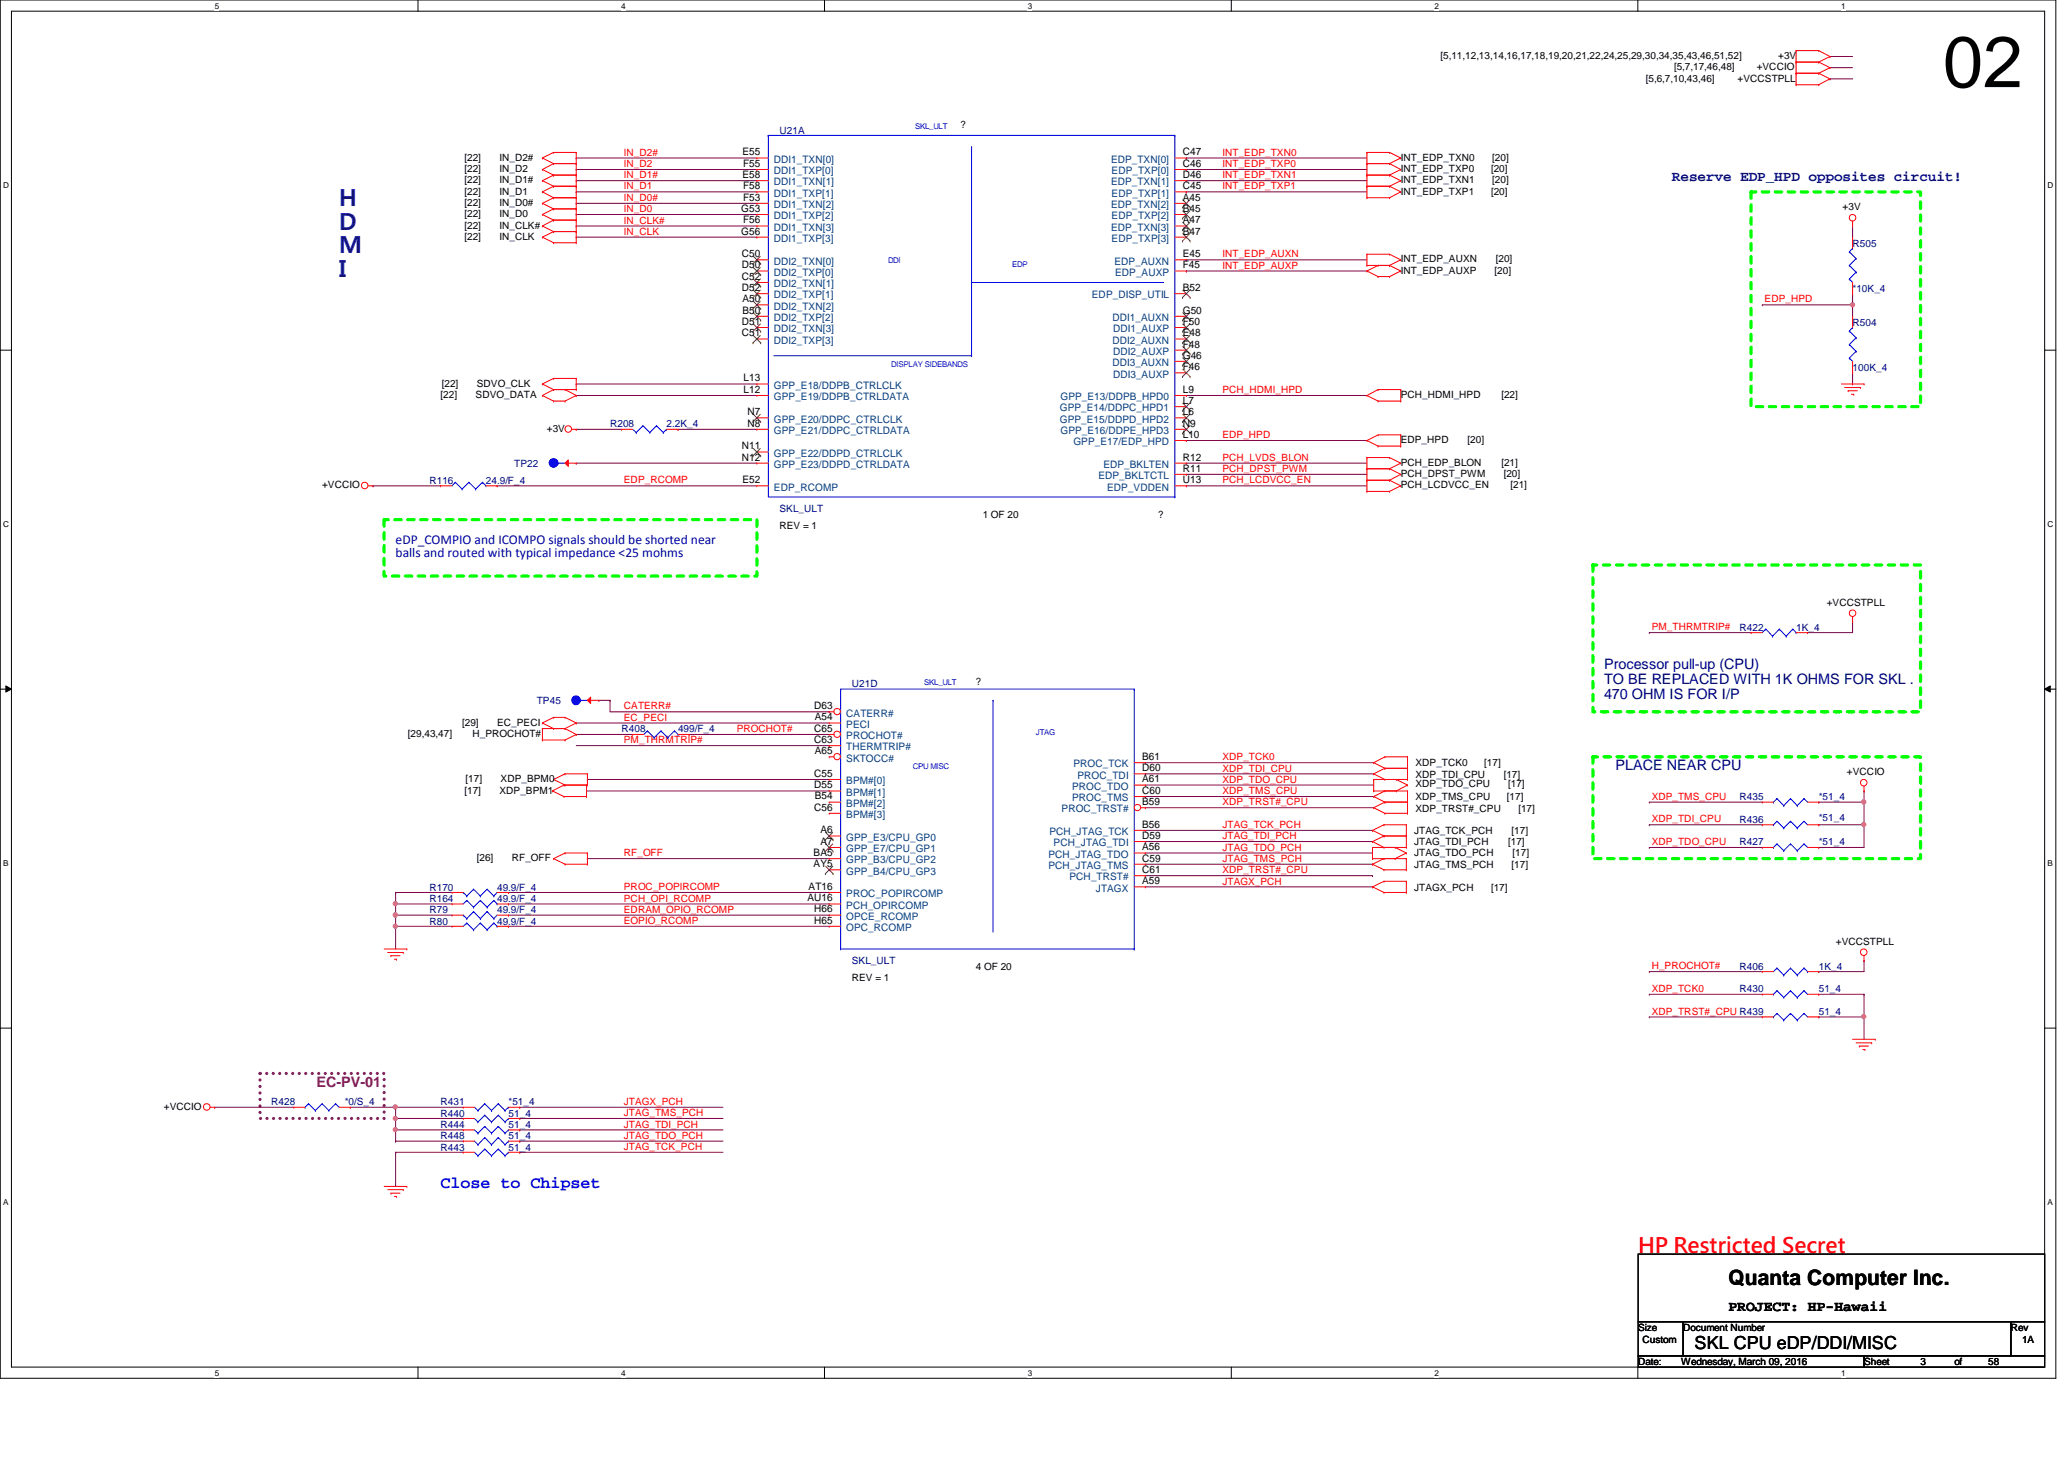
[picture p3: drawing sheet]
<svg xmlns="http://www.w3.org/2000/svg" width="297mm" height="210mm" viewBox="0 0 297 210" stroke-linecap="round" stroke-linejoin="round" font-family="sans-serif">
<defs><g id="words">
<text font-size="10.4" x="279.6" y="12.5">02</text>
<g font-size="3.4" fill="#0000a0">
<text x="48.8" y="29.6">H</text>
<text x="48.8" y="33">D</text>
<text x="48.8" y="36.4">M</text>
<text x="48.8" y="39.8">I</text>
</g>
<text font-size="3" fill="#f00" x="235.8" y="180.2">HP Restricted Secret</text>
<text font-size="3" x="248.7" y="184.9">Quanta Computer Inc.</text>
<text font-size="2.6" x="243.9" y="194.1">SKL CPU eDP/DDI/MISC</text>
<text font-size="2.4" fill="#00f" x="63.4" y="171">Close to Chipset</text>
<g font-size="2.1" fill="#000080">
<text x="240.6" y="26.1">Reserve EDP_HPD opposites circuit!</text>
<text x="230.8" y="96.2">Processor pull-up (CPU)</text>
<text x="230.8" y="98.3">TO BE REPLACED WITH 1K OHMS FOR SKL .</text>
<text x="230.8" y="100.5">470 OHM IS FOR I/P</text>
<text x="232.5" y="110.8">PLACE NEAR CPU</text>
</g>
<text font-size="2.1" fill="#800080" x="45.5" y="156.3">EC-PV-01</text>
<text font-size="2.1" x="248.7" y="188.6">PROJECT: HP-Hawaii</text>
<g font-size="1.9" fill="#0000a0">
<text x="56.9" y="78.2">eDP_COMPIO and ICOMPO signals should be shorted near</text>
<text x="56.9" y="80.2">balls and routed with typical impedance &lt;25 mohms</text>
</g>
<g font-size="1.5">
<text x="106.8" y="22.4">E55</text>
<text x="170.2" y="22.4">C47</text>
<text x="106.8" y="25.6">E58</text>
<text x="106.9" y="28.9">F53</text>
<text x="106.9" y="24">F55</text>
<text x="106.9" y="27.2">F58</text>
<text x="170.2" y="25.6">D46</text>
<text x="170.2" y="28.9">A45</text>
<text x="170.2" y="24">C46</text>
<text x="170.2" y="27.2">C45</text>
<text x="106.7" y="30.5">G53</text>
<text x="106.7" y="33.7">G56</text>
<text x="106.9" y="32.1">F56</text>
<text x="170.2" y="32.1">A47</text>
<text x="170.2" y="30.5">B45</text>
<text x="170.2" y="33.7">B47</text>
<text x="106.8" y="37">C50</text>
<text x="106.8" y="40.3">C52</text>
<text x="106.8" y="38.6">D50</text>
<text x="106.8" y="41.9">D52</text>
<text x="170.2" y="37">E45</text>
<text x="170.2" y="38.6">F45</text>
<text x="170.2" y="41.9">B52</text>
<text x="106.8" y="46.7">D51</text>
<text x="106.8" y="43.5">A50</text>
<text x="106.8" y="45.1">B50</text>
<text x="170.2" y="45.1">G50</text>
<text x="170.2" y="46.7">F50</text>
<text x="106.8" y="48.4">C51</text>
<text x="170.2" y="48.4">E48</text>
<text x="170.2" y="50">F48</text>
<text x="170.2" y="51.6">G46</text>
<text x="170.2" y="53.3">F46</text>
<text x="107" y="54.9">L13</text>
<text x="107" y="56.5">L12</text>
<text x="107.6" y="59.7">N7</text>
<text x="170.2" y="56.5">L9</text>
<text x="170.2" y="58.1">L7</text>
<text x="170.2" y="59.7">L6</text>
<text x="106.8" y="64.6">N11</text>
<text x="107.6" y="61.4">N8</text>
<text x="170.2" y="61.4">N9</text>
<text x="170.2" y="63">L10</text>
<text x="106.8" y="66.3">N12</text>
<text x="106.8" y="69.5">E52</text>
<text x="170.2" y="67.9">R11</text>
<text x="170.2" y="66.3">R12</text>
<text x="170.2" y="69.5">U13</text>
<text x="117.2" y="102">D63</text>
<text x="117.2" y="105.3">C65</text>
<text x="117.2" y="106.9">C63</text>
<text x="117.3" y="103.6">A54</text>
<text x="117.2" y="111.8">C55</text>
<text x="117.2" y="113.4">D55</text>
<text x="117.3" y="108.5">A65</text>
<text x="164.4" y="109.3">B61</text>
<text x="164.4" y="111">D60</text>
<text x="164.4" y="112.6">A61</text>
<text x="117.2" y="116.6">C56</text>
<text x="117.3" y="115">B54</text>
<text x="118.1" y="119.9">A6</text>
<text x="164.4" y="114.2">C60</text>
<text x="164.4" y="115.8">B59</text>
<text x="164.4" y="119.1">B56</text>
<text x="117.1" y="123.1">BA5</text>
<text x="117.1" y="124.8">AY5</text>
<text x="118.1" y="121.5">A7</text>
<text x="164.4" y="120.7">D59</text>
<text x="164.4" y="122.3">A56</text>
<text x="164.4" y="124">C59</text>
<text x="164.4" y="125.6">C61</text>
<text x="116.2" y="129.7">AU16</text>
<text x="116.4" y="128">AT16</text>
<text x="117.2" y="131.3">H66</text>
<text x="164.4" y="127.2">A59</text>
<text x="117.2" y="132.9">H65</text>
</g>
<g font-size="1.5" fill="#004080">
<text x="111.4" y="23.4">DDI1_TXN[0]</text>
<text x="159.9" y="23.4">EDP_TXN[0]</text>
<text x="111.4" y="26.7">DDI1_TXN[1]</text>
<text x="111.4" y="29.9">DDI1_TXN[2]</text>
<text x="111.4" y="25.1">DDI1_TXP[0]</text>
<text x="111.4" y="28.3">DDI1_TXP[1]</text>
<text x="159.9" y="26.7">EDP_TXN[1]</text>
<text x="159.9" y="29.9">EDP_TXN[2]</text>
<text x="160" y="25.1">EDP_TXP[0]</text>
<text x="160" y="28.3">EDP_TXP[1]</text>
<text x="111.4" y="33.2">DDI1_TXN[3]</text>
<text x="111.4" y="31.5">DDI1_TXP[2]</text>
<text x="111.4" y="34.8">DDI1_TXP[3]</text>
<text x="159.9" y="33.2">EDP_TXN[3]</text>
<text x="160" y="31.5">EDP_TXP[2]</text>
<text x="160" y="34.8">EDP_TXP[3]</text>
<text x="111.4" y="38.1">DDI2_TXN[0]</text>
<text x="111.4" y="41.3">DDI2_TXN[1]</text>
<text x="111.4" y="39.7">DDI2_TXP[0]</text>
<text x="160.4" y="38.1">EDP_AUXN</text>
<text x="160.5" y="39.7">EDP_AUXP</text>
<text x="111.4" y="44.5">DDI2_TXN[2]</text>
<text x="111.4" y="47.8">DDI2_TXN[3]</text>
<text x="111.4" y="42.9">DDI2_TXP[1]</text>
<text x="111.4" y="46.2">DDI2_TXP[2]</text>
<text x="157.1" y="42.9">EDP_DISP_UTIL</text>
<text x="160.1" y="46.2">DDI1_AUXN</text>
<text x="160.2" y="47.8">DDI1_AUXP</text>
<text x="111.4" y="49.4">DDI2_TXP[3]</text>
<text x="160.1" y="49.4">DDI2_AUXN</text>
<text x="160.1" y="52.7">DDI3_AUXN</text>
<text x="160.2" y="51.1">DDI2_AUXP</text>
<text x="111.4" y="55.9">GPP_E18/DDPB_CTRLCLK</text>
<text x="111.4" y="57.6">GPP_E19/DDPB_CTRLDATA</text>
<text x="152.5" y="59.2">GPP_E14/DDPC_HPD1</text>
<text x="152.6" y="57.6">GPP_E13/DDPB_HPD0</text>
<text x="160.2" y="54.3">DDI3_AUXP</text>
<text x="111.4" y="60.8">GPP_E20/DDPC_CTRLCLK</text>
<text x="111.4" y="62.4">GPP_E21/DDPC_CTRLDATA</text>
<text x="111.4" y="65.7">GPP_E22/DDPD_CTRLCLK</text>
<text x="152.5" y="60.8">GPP_E15/DDPD_HPD2</text>
<text x="152.6" y="62.4">GPP_E16/DDPE_HPD3</text>
<text x="154.5" y="64.1">GPP_E17/EDP_HPD</text>
<text x="111.4" y="70.6">EDP_RCOMP</text>
<text x="111.4" y="67.3">GPP_E23/DDPD_CTRLDATA</text>
<text x="158.1" y="68.9">EDP_BKLTCTL</text>
<text x="158.8" y="67.3">EDP_BKLTEN</text>
<text x="159.3" y="70.6">EDP_VDDEN</text>
<text x="121.8" y="103.1">CATERR#</text>
<text x="121.8" y="104.7">PECI</text>
<text x="121.8" y="106.3">PROCHOT#</text>
<text x="121.8" y="107.9">THERMTRIP#</text>
<text x="121.8" y="112.8">BPM#[0]</text>
<text x="121.8" y="109.6">SKTOCC#</text>
<text x="154.3" y="113.6">PROC_TDO</text>
<text x="154.5" y="110.4">PROC_TCK</text>
<text x="155.1" y="112">PROC_TDI</text>
<text x="121.8" y="114.5">BPM#[1]</text>
<text x="121.8" y="116.1">BPM#[2]</text>
<text x="121.8" y="117.7">BPM#[3]</text>
<text x="152.8" y="116.9">PROC_TRST#</text>
<text x="154.3" y="115.3">PROC_TMS</text>
<text x="121.8" y="124.2">GPP_B3/CPU_GP2</text>
<text x="121.8" y="125.8">GPP_B4/CPU_GP3</text>
<text x="121.8" y="120.9">GPP_E3/CPU_GP0</text>
<text x="121.8" y="122.6">GPP_E7/CPU_GP1</text>
<text x="150.9" y="123.4">PCH_JTAG_TDO</text>
<text x="150.9" y="125">PCH_JTAG_TMS</text>
<text x="151" y="120.1">PCH_JTAG_TCK</text>
<text x="151.6" y="121.8">PCH_JTAG_TDI</text>
<text x="121.8" y="129.1">PROC_POPIRCOMP</text>
<text x="121.8" y="130.7">PCH_OPIRCOMP</text>
<text x="153.9" y="126.7">PCH_TRST#</text>
<text x="157.7" y="128.3">JTAGX</text>
<text x="121.8" y="133.9">OPC_RCOMP</text>
<text x="121.8" y="132.3">OPCE_RCOMP</text>
</g>
<g font-size="1.4">
<text x="207.3" y="8.5">[5,11,12,13,14,16,17,18,19,20,21,22,24,25,29,30,34,35,43,46,51,52]</text>
<text x="236.9" y="11.7">[5,6,7,10,43,46]</text>
<text x="240.9" y="10.1">[5,7,17,46,48]</text>
<text x="250.1" y="11.7">+VCCSTPLL</text>
<text x="252.8" y="10.1">+VCCIO</text>
<text x="255.9" y="8.5">+3V</text>
<text x="66.8" y="23.1">[22]</text>
<text x="71.9" y="23.1">IN_D2#</text>
<text x="138.2" y="18.4">?</text>
<text x="201.6" y="23.1">INT_EDP_TXN0</text>
<text x="214.8" y="23.1">[20]</text>
<text x="66.8" y="26.4">[22]</text>
<text x="66.8" y="29.6">[22]</text>
<text x="66.8" y="24.8">[22]</text>
<text x="66.8" y="28">[22]</text>
<text x="71.9" y="26.4">IN_D1#</text>
<text x="71.9" y="29.6">IN_D0#</text>
<text x="71.9" y="24.8">IN_D2</text>
<text x="71.9" y="28">IN_D1</text>
<text x="201.6" y="24.8">INT_EDP_TXP0</text>
<text x="201.6" y="28">INT_EDP_TXP1</text>
<text x="201.6" y="26.4">INT_EDP_TXN1</text>
<text x="214.6" y="24.8">[20]</text>
<text x="214.6" y="28">[20]</text>
<text x="214.8" y="26.4">[20]</text>
<text x="66.8" y="32.9">[22]</text>
<text x="66.8" y="31.2">[22]</text>
<text x="66.8" y="34.5">[22]</text>
<text x="71.9" y="32.9">IN_CLK#</text>
<text x="71.9" y="31.2">IN_D0</text>
<text x="71.9" y="34.5">IN_CLK</text>
<text x="265.2" y="30.3">+3V</text>
<text x="201.6" y="37.8">INT_EDP_AUXN</text>
<text x="201.6" y="39.4">INT_EDP_AUXP</text>
<text x="215.1" y="39.4">[20]</text>
<text x="215.3" y="37.8">[20]</text>
<text x="63.4" y="57.3">[22]</text>
<text x="63.6" y="55.6">[22]</text>
<text x="68.4" y="57.3">SDVO_DATA</text>
<text x="68.6" y="55.6">SDVO_CLK</text>
<text x="201.6" y="57.3">PCH_HDMI_HPD</text>
<text x="216.1" y="57.3">[22]</text>
<text x="78.7" y="62.1">+3V</text>
<text x="201.6" y="63.8">EDP_HPD</text>
<text x="211.2" y="63.8">[20]</text>
<text x="46.4" y="70.3">+VCCIO</text>
<text x="201.6" y="68.6">PCH_DPST_PWM</text>
<text x="201.6" y="70.3">PCH_LCDVCC_EN</text>
<text x="201.6" y="67">PCH_EDP_BLON</text>
<text x="216.1" y="67">[21]</text>
<text x="216.4" y="68.6">[20]</text>
<text x="217.4" y="70.3">[21]</text>
<text x="112.2" y="76.1">REV = 1</text>
<text x="141.4" y="74.5">1 OF 20</text>
<text x="166.7" y="74.5">?</text>
<text x="262.9" y="87.2">+VCCSTPLL</text>
<text x="140.5" y="98.6">?</text>
<text x="58.7" y="106">[29,43,47]</text>
<text x="66.5" y="104.4">[29]</text>
<text x="68" y="106">H_PROCHOT#</text>
<text x="71.5" y="104.4">EC_PECI</text>
<text x="67" y="112.5">[17]</text>
<text x="72" y="112.5">XDP_BPM0</text>
<text x="203.7" y="113.2">XDP_TDO_CPU</text>
<text x="203.7" y="111.9">XDP_TDI_CPU</text>
<text x="203.7" y="110.2">XDP_TCK0</text>
<text x="213.6" y="110.2">[17]</text>
<text x="216.4" y="111.9">[17]</text>
<text x="217" y="113.2">[17]</text>
<text x="265.8" y="111.5">+VCCIO</text>
<text x="66.8" y="114.2">[17]</text>
<text x="71.9" y="114.2">XDP_BPM1</text>
<text x="203.7" y="115.1">XDP_TMS_CPU</text>
<text x="203.7" y="116.8">XDP_TRST#_CPU</text>
<text x="216.9" y="115.1">[17]</text>
<text x="218.5" y="116.8">[17]</text>
<text x="68.6" y="123.9">[26]</text>
<text x="73.7" y="123.9">RF_OFF</text>
<text x="203.5" y="123.1">JTAG_TDO_PCH</text>
<text x="203.5" y="124.9">JTAG_TMS_PCH</text>
<text x="203.5" y="121.6">JTAG_TDI_PCH</text>
<text x="203.5" y="120">JTAG_TCK_PCH</text>
<text x="217" y="121.6">[17]</text>
<text x="217.5" y="120">[17]</text>
<text x="217.5" y="124.9">[17]</text>
<text x="217.7" y="123.1">[17]</text>
<text x="203.5" y="128.1">JTAGX_PCH</text>
<text x="214.6" y="128.1">[17]</text>
<text x="264.2" y="135.9">+VCCSTPLL</text>
<text x="122.6" y="141.1">REV = 1</text>
<text x="140.5" y="139.5">4 OF 20</text>
<text x="23.6" y="159.7">+VCCIO</text>
<text x="235.8" y="191.5">Size</text>
<text x="242.2" y="191.5">Document Number</text>
<text x="289.4" y="191.5">Rev</text>
<text x="235.8" y="196.4">Date:</text>
<text x="236.4" y="193.2">Custom</text>
<text x="241.9" y="196.4">Wednesday, March 09, 2016</text>
<text x="268.3" y="196.4">Sheet</text>
<text x="276.4" y="196.4">3</text>
<text x="281.3" y="196.4">of</text>
<text x="286.1" y="196.4">58</text>
<text x="291" y="193.2">1A</text>
</g>
<g font-size="1.4" fill="#f00">
<text x="89.8" y="22.4">IN_D2#</text>
<text x="175.9" y="22.4">INT_EDP_TXN0</text>
<text x="89.8" y="24">IN_D2</text>
<text x="89.8" y="28.9">IN_D0#</text>
<text x="89.8" y="27.3">IN_D1</text>
<text x="89.8" y="25.7">IN_D1#</text>
<text x="175.9" y="24">INT_EDP_TXP0</text>
<text x="175.9" y="27.3">INT_EDP_TXP1</text>
<text x="175.9" y="25.7">INT_EDP_TXN1</text>
<text x="89.8" y="33.8">IN_CLK</text>
<text x="89.8" y="32.2">IN_CLK#</text>
<text x="89.8" y="30.5">IN_D0</text>
<text x="175.9" y="37">INT_EDP_AUXN</text>
<text x="175.9" y="38.7">INT_EDP_AUXP</text>
<text x="254" y="43.5">EDP_HPD</text>
<text x="175.9" y="56.6">PCH_HDMI_HPD</text>
<text x="175.9" y="63">EDP_HPD</text>
<text x="89.8" y="69.6">EDP_RCOMP</text>
<text x="175.9" y="69.6">PCH_LCDVCC_EN</text>
<text x="175.9" y="66.3">PCH_LVDS_BLON</text>
<text x="175.9" y="67.9">PCH_DPST_PWM</text>
<text x="237.7" y="90.7">PM_THRMTRIP#</text>
<text x="89.8" y="103.7">EC_PECI</text>
<text x="89.8" y="102.1">CATERR#</text>
<text x="89.8" y="106.9">PM_THRMTRIP#</text>
<text x="106" y="105.3">PROCHOT#</text>
<text x="175.9" y="111">XDP_TDI_CPU</text>
<text x="175.9" y="109.4">XDP_TCK0</text>
<text x="175.9" y="112.6">XDP_TDO_CPU</text>
<text x="175.9" y="119.1">JTAG_TCK_PCH</text>
<text x="175.9" y="114.3">XDP_TMS_CPU</text>
<text x="175.9" y="115.9">XDP_TRST#_CPU</text>
<text x="237.7" y="118.3">XDP_TDI_CPU</text>
<text x="237.7" y="115.1">XDP_TMS_CPU</text>
<text x="89.8" y="123.2">RF_OFF</text>
<text x="175.9" y="125.6">XDP_TRST#_CPU</text>
<text x="175.9" y="124">JTAG_TMS_PCH</text>
<text x="175.9" y="122.4">JTAG_TDO_PCH</text>
<text x="175.9" y="120.7">JTAG_TDI_PCH</text>
<text x="237.7" y="121.6">XDP_TDO_CPU</text>
<text x="89.8" y="128.1">PROC_POPIRCOMP</text>
<text x="89.8" y="129.7">PCH_OPI_RCOMP</text>
<text x="89.8" y="131.3">EDRAM_OPIO_RCOMP</text>
<text x="175.9" y="127.3">JTAGX_PCH</text>
<text x="89.8" y="132.9">EOPIO_RCOMP</text>
<text x="237.7" y="139.4">H_PROCHOT#</text>
<text x="237.7" y="142.7">XDP_TCK0</text>
<text x="237.7" y="146">XDP_TRST#_CPU R439</text>
<text x="89.8" y="159">JTAGX_PCH</text>
<text x="89.8" y="160.6">JTAG_TMS_PCH</text>
<text x="89.8" y="162.2">JTAG_TDI_PCH</text>
<text x="89.8" y="163.8">JTAG_TDO_PCH</text>
<text x="89.8" y="165.4">JTAG_TCK_PCH</text>
</g>
<g font-size="1.4" fill="#000080">
<text x="112.2" y="19.2">U21A</text>
<text x="266.6" y="35.5">R505</text>
<text x="266.6" y="42">*10K_4</text>
<text x="266.6" y="46.9">R504</text>
<text x="266.6" y="53.3">100K_4</text>
<text x="87.8" y="61.5">R208</text>
<text x="95.9" y="61.5">2.2K_4</text>
<text x="61.8" y="69.6">R116</text>
<text x="69.9" y="69.6">24.9/F_4</text>
<text x="74" y="67.2">TP22</text>
<text x="112.2" y="73.7">SKL_ULT</text>
<text x="250.4" y="90.8">R422</text>
<text x="258.5" y="90.8">1K_4</text>
<text x="77.3" y="101.3">TP45</text>
<text x="122.6" y="98.9">U21D</text>
<text x="89.4" y="105.4">R408</text>
<text x="97.6" y="105.4">499/F_4</text>
<text x="250.4" y="115.1">R435</text>
<text x="250.4" y="118.4">R436</text>
<text x="261.7" y="115.1">*51_4</text>
<text x="261.7" y="118.1">*51_4</text>
<text x="250.4" y="121.6">R427</text>
<text x="261.7" y="121.6">*51_4</text>
<text x="61.8" y="129.8">R164</text>
<text x="61.8" y="128.1">R170</text>
<text x="61.8" y="131.4">R79</text>
<text x="71.5" y="131.4">49.9/F_4</text>
<text x="71.5" y="129.8">49.9/F_4</text>
<text x="71.5" y="128.1">49.9/F_4</text>
<text x="61.8" y="133">R80</text>
<text x="71.5" y="133">49.9/F_4</text>
<text x="122.6" y="138.7">SKL_ULT</text>
<text x="250.4" y="139.5">R406</text>
<text x="250.4" y="142.7">R430</text>
<text x="261.7" y="139.5">1K_4</text>
<text x="261.7" y="142.7">51_4</text>
<text x="261.7" y="146">51_4</text>
<text x="39" y="159">R428</text>
<text x="49.6" y="159">*0/S_4</text>
<text x="63.4" y="160.7">R440</text>
<text x="63.4" y="159">R431</text>
<text x="73.2" y="160.7">51_4</text>
<text x="73.2" y="159">*51_4</text>
<text x="63.4" y="165.5">R443</text>
<text x="63.4" y="162.3">R444</text>
<text x="63.4" y="163.9">R448</text>
<text x="73.2" y="165.5">51_4</text>
<text x="73.2" y="162.3">51_4</text>
<text x="73.2" y="163.9">51_4</text>
</g>
<g font-size="1.2">
<text x="30.9" y="1.2">5</text>
<text x="89.4" y="1.2">4</text>
<text x="147.9" y="1.2">3</text>
<text x="206.5" y="1.2">2</text>
<text x="265" y="1.2">1</text>
<text x=".5" y="27.1">D</text>
<text x="294.7" y="27.1">D</text>
<text x=".5" y="75.8">C</text>
<text x="294.7" y="75.8">C</text>
<text x=".5" y="124.6">B</text>
<text x="294.7" y="124.6">B</text>
<text x=".5" y="173.4">A</text>
<text x="294.7" y="173.4">A</text>
<text x="30.9" y="197.9">5</text>
<text x="89.4" y="197.9">4</text>
<text x="147.9" y="197.9">3</text>
<text x="206.5" y="197.9">2</text>
<text x="265" y="197.9">1</text>
</g>
<g font-size="1.1" fill="#00f">
<text x="131.7" y="18.5">SKL_ULT</text>
<text x="127.8" y="37.8">DDI</text>
<text x="145.7" y="38.4">EDP</text>
<text x="128.3" y="52.8">DISPLAY SIDEBANDS</text>
<text x="133" y="98.5">SKL_ULT</text>
<text x="149.1" y="105.8">JTAG</text>
<text x="131.4" y="110.7">CPU MISC</text>
</g>
</g></defs>
<path d="M0 0h295.9v198.3h-295.9zM1.6 1.6h292.7v195.1h-292.7z" fill="none" stroke="#000" stroke-width=".14"/>
<g fill="#fff">
<path d="M30.9 .2h.6v1.3h-.6z"/>
<path d="M30.9 196.8h.6v1.4h-.6z"/>
</g>
<path d="M60.2 0v1.6M60.2 196.7v1.6" fill="none" stroke="#000" stroke-width=".14"/>
<g fill="#fff">
<path d="M89.4 .2h.6v1.3h-.6z"/>
<path d="M89.4 196.8h.6v1.4h-.6z"/>
</g>
<path d="M118.7 0v1.6M118.7 196.7v1.6" fill="none" stroke="#000" stroke-width=".14"/>
<g fill="#fff">
<path d="M147.9 .2h.6v1.3h-.6z"/>
<path d="M147.9 196.8h.6v1.4h-.6z"/>
</g>
<path d="M177.2 0v1.6M177.2 196.7v1.6" fill="none" stroke="#000" stroke-width=".14"/>
<g fill="#fff">
<path d="M206.5 .2h.5v1.3h-.5z"/>
<path d="M206.5 196.8h.5v1.4h-.5z"/>
</g>
<path d="M235.7 0v1.6M235.7 196.7v1.6" fill="none" stroke="#000" stroke-width=".14"/>
<g fill="#fff">
<path d="M265 .2h.6v1.3h-.6z"/>
<path d="M265 196.8h.6v1.4h-.6z"/>
<path d="M.5 26h.8v1.3h-.8z"/>
<path d="M294.7 26h.8v1.3h-.8z"/>
<path d="M.5 74.8h.8v1.3h-.8z"/>
<path d="M294.7 74.8h.8v1.3h-.8z"/>
</g>
<path d="M0 50.4h1.6M294.3 50.4h1.6" fill="none" stroke="#000" stroke-width=".14"/>
<g fill="#fff">
<path d="M.5 123.5h.7v1.3h-.7z"/>
<path d="M294.7 123.5h.7v1.3h-.7z"/>
</g>
<path d="M0 99.1h1.6M.8 98.7l.8 .4-.8 .5zM294.3 99.1l.8-.4v.9zM294.3 99.1h1.6" fill="none" stroke="#000" stroke-width=".14"/>
<path d="M.8 98.7l.8 .4-.8 .5zM294.3 99.1l.8-.4v.9z" fill="#000"/>
<g fill="#fff">
<path d="M.5 172.3h.7v1.3h-.7z"/>
<path d="M294.7 172.3h.7v1.3h-.7z"/>
</g>
<path d="M0 147.9h1.6M294.3 147.9h1.6" fill="none" stroke="#000" stroke-width=".14"/>
<path d="M252 27.6h24.4v30.9h-24.4zM55.3 74.8h53.6v8.1h-53.6zM229.2 81.3h47.2v21.1h-47.2zM229.2 108.9h47.2v14.6h-47.2z" fill="none" stroke="#0f0" stroke-width=".47" stroke-dasharray=".9 .9"/>
<path d="M37.4 154.4h17.9v6.5h-17.9z" fill="none" stroke="#800080" stroke-width=".47" stroke-dasharray="0 .9"/>
<g fill="none" stroke="#800040" stroke-width=".14">
<path d="M82.9 24.4h.1M82.9 29.3h.1M82.9 27.6h.1M82.9 26h.1M82.9 22.7h.1M82.9 34.1h.1M82.9 32.5h.1M82.9 30.9h.1M82.9 24.4h26M82.9 29.3h26M82.9 27.6h26M82.9 26h26"/>
<path d="M82.9 22.7h26M82.9 34.1h26M82.9 32.5h26M82.9 30.9h26M170.7 24.4h.1M170.7 37.4h.1M170.7 39h.1M170.7 22.7h.1M170.7 27.6h.1M170.7 26h.1M170.7 24.4h26M170.7 27.6h26"/>
<path d="M170.7 26h26M170.7 22.7h26M170.7 37.4h26M170.7 39h26M170.7 56.9h.1M170.7 56.9h26M53.7 69.9h.1M53.7 69.9h9.7M71.5 69.9h.1M71.5 69.9h37.4M170.7 69.9h.1M170.7 66.6h.1"/>
<path d="M170.7 68.2h.1M170.7 63.4h.1M170.7 69.9h26M170.7 66.6h26M170.7 68.2h26M170.7 63.4h26M237.4 118.7h.1M237.4 115.4h.1M237.4 118.7h16.2M237.4 115.4h16.2M261.7 115.4h.1M261.7 118.7h.1"/>
<path d="M261.7 118.7h6.6M261.7 115.4h6.6M268.3 118.7h.1M268.3 118.7v3.2h-6.6M237.4 121.9h.1M237.4 121.9h16.2M261.7 121.9h.1M268.3 138.2h.1M268.3 138.2v1.6"/>
</g>
<circle cx="268.2" cy="118.6" r=".3" fill="#f0f"/>
<circle cx="268.2" cy="118.6" r=".3" fill="none" stroke="#f0f" stroke-width=".14"/>
<path d="M268.3 115.4h.1M268.3 113.8h.1M268.3 113.8v4.9" fill="none" stroke="#800040" stroke-width=".14"/>
<circle cx="268.2" cy="115.4" r=".31" fill="#f0f"/>
<circle cx="268.2" cy="115.4" r=".31" fill="none" stroke="#f0f" stroke-width=".14"/>
<g fill="none" stroke="#800040" stroke-width=".14">
<path d="M237.4 91h.1M237.4 91h14.6M260.1 91h.1M266.6 89.4h.1M266.6 89.4v1.6h-6.5M237.4 139.8h.1M237.4 139.8h16.2M261.7 139.8h.1M261.7 139.8h6.6M237.4 146.3h.1M237.4 146.3h16.2M261.7 146.3h.1"/>
<path d="M261.7 146.3h6.6M268.3 146.3h.1M268.3 143h.1M268.3 143v6.5"/>
</g>
<circle cx="268.2" cy="146.3" r=".3" fill="#f0f"/>
<circle cx="268.2" cy="146.3" r=".3" fill="none" stroke="#f0f" stroke-width=".14"/>
<path d="M253.6 43.9h.1M253.6 43.9h13M237.4 143h.1M237.4 143h16.2M261.7 143h.1M261.7 143h6.6" fill="none" stroke="#800040" stroke-width=".14"/>
<circle cx="266.6" cy="43.9" r=".3" fill="#f0f"/>
<circle cx="266.6" cy="43.9" r=".3" fill="none" stroke="#f0f" stroke-width=".14"/>
<g fill="none" stroke="#800040" stroke-width=".14">
<path d="M266.6 34.1h.1M266.6 32.5v1.6M82.9 55.2h.1M82.9 56.9h.1M82.9 55.2h26M82.9 56.9h26M266.6 43.9h.1M266.6 45.5h.1M266.6 55.2h.1M266.6 42.2v3.3M266.6 53.6v1.6M82.9 105.7h.1"/>
<path d="M82.9 105.7h8.2M164.8 111.3h.1M164.8 109.7h.1M164.8 112.9h.1M164.8 114.6h.1M164.8 116.2h.1M164.8 119.5h32.7M164.8 111.3h32.9M164.8 109.7h32.9M164.8 112.9h32.9M164.8 114.6h32.9M164.8 116.2h32.9"/>
<path d="M197.5 119.5h.1M56.9 128.4h.1M56.9 130h.1M56.9 131.7h.1M56.9 133.3h.1M56.9 128.4v8.1M56.9 130h8.2M73.2 128.4h.1M73.2 130h.1M73.2 128.4h46.1M73.2 130h46.1M164.8 127.6h32.7"/>
<path d="M164.8 126h32.7M164.8 124.3h32.7M164.8 122.7h32.7M164.8 121.1h32.7M197.5 127.6h.1M197.5 126h.1M197.5 124.3h.1M197.5 122.7h.1M197.5 121.1h.1"/>
</g>
<circle cx="56.9" cy="130" r=".3" fill="#f0f"/>
<circle cx="56.9" cy="130" r=".3" fill="none" stroke="#f0f" stroke-width=".14"/>
<path d="M99.2 105.7h.1M99.2 105.7h20.1M56.9 133.3h.1M56.9 133.3h8.2M73.2 131.7h.1M73.2 133.3h.1M73.2 131.7h46.1M73.2 133.3h46.1" fill="none" stroke="#800040" stroke-width=".14"/>
<circle cx="56.9" cy="133.3" r=".3" fill="#f0f"/>
<circle cx="56.9" cy="133.3" r=".3" fill="none" stroke="#f0f" stroke-width=".14"/>
<path d="M56.9 131.7h.1M56.9 131.7h8.2" fill="none" stroke="#800040" stroke-width=".14"/>
<circle cx="56.9" cy="131.6" r=".31" fill="#f0f"/>
<circle cx="56.9" cy="131.6" r=".31" fill="none" stroke="#f0f" stroke-width=".14"/>
<g fill="none" stroke="#800040" stroke-width=".14">
<path d="M84.4 113.8h.1M84.4 113.8h34.9M84.5 112.1h.1M84.5 112.1h34.8M86.2 100.8h.1M86.2 100.8h1.6M56.9 128.4h.1M56.9 128.4h8.2M30.9 159.3h.1M30.9 159.3h11.4M50.4 159.3h.1M50.4 159.3h6.5"/>
<path d="M74.8 159.3h.1M74.8 159.3h29.3M56.9 160.9h.1M56.9 160.9h9.8M74.8 160.9h.1M74.8 162.6h.1M74.8 164.2h.1M74.8 165.8h.1M74.8 160.9h29.3M74.8 162.6h29.3M74.8 164.2h29.3M74.8 165.8h29.3"/>
</g>
<circle cx="56.9" cy="160.9" r=".3" fill="#f0f"/>
<circle cx="56.9" cy="160.9" r=".3" fill="none" stroke="#f0f" stroke-width=".14"/>
<path d="M56.9 162.6h.1M56.9 162.6h9.8" fill="none" stroke="#800040" stroke-width=".14"/>
<circle cx="56.9" cy="162.5" r=".3" fill="#f0f"/>
<circle cx="56.9" cy="162.5" r=".3" fill="none" stroke="#f0f" stroke-width=".14"/>
<path d="M56.9 159.3h.1M56.9 159.3h9.8M56.9 164.2h.1M56.9 162.6h.1M56.9 164.2h9.8M56.9 160.9v3.3" fill="none" stroke="#800040" stroke-width=".14"/>
<circle cx="56.9" cy="159.3" r=".3" fill="#f0f"/>
<circle cx="56.9" cy="159.3" r=".3" fill="none" stroke="#f0f" stroke-width=".14"/>
<g fill="none" stroke="#800040" stroke-width=".14">
<path d="M263.4 11.3h.1M263.4 8.1h.1M263.4 9.7h.1M263.4 11.3h3.2M263.4 8.1h3.2M263.4 9.7h3.2M82.9 66.6h.1M82.9 61.8h.1M82.9 61.8h6.5M82.9 66.6h26M97.6 61.8h.1M97.6 61.8h11.3"/>
<path d="M82.9 104h.1M82.9 104h36.4M82.9 107.3h36.4M87.8 100.8h.1M87.8 100.8v1.6h31.5M119.3 102.4h.1M119.3 107.3h.1M84.5 123.5h.1M84.5 123.5h34.8M56.9 159.3v1.6M56.9 160.9h.1M56.9 165.8h.1"/>
<path d="M56.9 165.8v4.9M56.9 165.8h9.8"/>
</g>
<g fill="none" stroke="#f00" stroke-width=".14">
<path d="M258.5 8.9h.1M258.5 7.3h.1M258.5 10.5h.1M258.5 12.2h.1M258.5 7.3h3.2M258.5 8.9h3.2M258.5 7.3v4.9M258.5 10.5h3.2M258.5 12.2h3.2M261.7 7.3h.1M261.7 8.9h.1M261.7 10.5h.1"/>
<path d="M261.7 12.2h.1M261.7 7.3l1.7 .8M261.7 8.9l1.7 .8M261.7 10.5l1.7 .8M263.4 8.1h.1M263.4 9.7h.1M263.4 11.3h.1M263.4 8.1l-1.7 .8M263.4 9.7l-1.7 .8M263.4 11.3l-1.7 .9M78.1 22.7h.1M78.1 26h.1"/>
<path d="M78.1 29.3h.1M78.1 32.5h.1M78.1 24.4h.1M78.1 27.6h.1M78.1 30.9h.1M78.1 34.1h.1M78.1 22.7l1.6 .8M78.1 26l1.6 .8M78.1 29.3l1.6 .8M78.1 32.5l1.6 .8M78.1 24.4l1.6 .8M78.1 27.6l1.6 .8"/>
<path d="M78.1 30.9l1.6 .8M78.1 34.1l1.6 .8M79.7 21.9h.1M79.7 23.5h.1M79.7 25.2h.1M79.7 26.8h.1M79.7 28.4h.1M79.7 30.1h.1M79.7 31.7h.1M79.7 33.3h.1M79.7 34.9h.1M79.7 21.9l-1.6 .8"/>
<path d="M79.7 21.9h3.2M79.7 23.5h3.2M79.7 25.2l-1.6 .8M79.7 25.2h3.2M79.7 26.8h3.2M79.7 28.4l-1.6 .9M79.7 28.4h3.2M79.7 30.1h3.2M79.7 31.7l-1.6 .8M79.7 31.7h3.2M79.7 33.3h3.2M79.7 23.5l-1.6 .9"/>
<path d="M79.7 26.8l-1.6 .8M79.7 30.1l-1.6 .8M79.7 33.3l-1.6 .8M79.7 34.9h3.2M82.9 21.9h.1M82.9 23.5h.1M82.9 25.2h.1M82.9 26.8h.1M82.9 28.4h.1M82.9 30.1h.1M82.9 31.7h.1M82.9 33.3h.1"/>
<path d="M82.9 34.9h.1M82.9 21.9v13M196.7 21.9h.1M196.7 23.5h.1M196.7 25.2h.1M196.7 26.8h.1M196.7 28.4h.1M196.7 36.6h.1M196.7 38.2h.1M196.7 39h.1M196.7 21.9h3.3M196.7 23.5h3.3"/>
<path d="M196.7 25.2h3.3M196.7 26.8h3.3M196.7 28.4h3.3M196.7 21.9v6.5M196.7 36.6v1.6M196.7 36.6h3.3M196.7 38.2h3.3M196.7 39l1.6 .8M198.3 38.2h.1M198.3 39.8h.1M198.3 38.2l-1.6 .8M198.3 39.8h1.7"/>
<path d="M200 21.9h.1M200 23.5h.1M200 25.2h.1M200 26.8h.1M200 28.4h.1M200 36.6h.1M200 38.2h.1M200 39.8h.1M200 21.9l1.6 .8M200 23.5l1.6 .9M200 26.8l1.6 .8M200 25.2l1.6 .8"/>
<path d="M200 36.6l1.6 .8M200 38.2l1.6 .8M201.6 22.7h.1M201.6 24.4h.1M201.6 27.6h.1M201.6 26h.1M201.6 37.4h.1M201.6 39h.1M201.6 22.7l-1.6 .8M201.6 24.4l-1.6 .8M201.6 27.6l-1.6 .8M201.6 26l-1.6 .8"/>
<path d="M201.6 37.4l-1.6 .8M201.6 39l-1.6 .8M266.6 32.5h.1M266.6 31.8v.7M78.1 55.2h.1M78.1 56.9h.1M78.1 55.2l1.6 .8M78.1 56.9l1.6 .8M79.7 54.4h.1M79.7 56h.1M79.7 57.7h.1M79.7 56h3.2"/>
<path d="M79.7 57.7h1.6M79.7 54.4l-1.6 .8M79.7 54.4h3.2M79.7 56l-1.6 .9M81.3 56h.1M81.3 57.7h.1M81.3 56l1.6 .9M82.9 54.4h.1M82.9 56h.1M82.9 56.9h.1M82.9 54.4v1.6M82.9 56.9l-1.6 .8"/>
<path d="M196.7 56.9h.1M196.7 56.9l1.6 .8M198.3 56h.1M198.3 57.7h.1M198.3 56l-1.6 .9M198.3 56h3.3M198.3 57.7h3.3M201.6 56h.1M201.6 57.7h.1M201.6 56v1.7M265 55.2h3.3M265.5 55.8h2.3"/>
<path d="M266 56.2h.1M266 56.2h1.3M266.4 56.7h.4M266.8 56.7h.1M267.8 55.8h.1M268.3 55.2h.1M53 69.9h.7M53.7 69.9h.1M82.3 61.8h.6M82.9 61.8h.1M196.7 67.4h.1M196.7 69.1h.1"/>
<path d="M196.7 70.7h.1M196.7 65.8h.1M196.7 63.4h.1M196.7 65.8v4.9M196.7 67.4h3.3M196.7 69.1h3.3M196.7 70.7h3.3M196.7 65.8h3.3M196.7 63.4l1.6 .8M198.3 62.6h.1M198.3 64.2h.1M198.3 62.6l-1.6 .8"/>
<path d="M198.3 62.6h3.3M198.3 64.2h3.3M200 67.4h.1M200 69.1h.1M200 70.7h.1M200 65.8h.1M200 67.4l1.6 .8M200 69.1l1.6 .8M200 65.8l1.6 .8M201.6 68.2h.1M201.6 69.9h.1M201.6 66.6h.1"/>
<path d="M201.6 62.6h.1M201.6 64.2h.1M201.6 68.2l-1.6 .9M201.6 69.9l-1.6 .8M201.6 66.6l-1.6 .8M201.6 62.6v1.6M266.6 89.4h.1M266.6 88.7v.7M78.1 104h.1M78.1 106.5h.1M78.1 104.8h.1M78.1 104.8h3.2"/>
<path d="M78.1 104l1.6 .8M78.1 106.5h3.2M78.1 104.8v1.7M79.5 113.8h.1M79.5 113.8l1.6 .8M79.7 112.1h.1M79.7 103.2h.1M79.7 104.8h.1M79.7 112.1l1.6 .8M79.7 103.2l-1.6 .8M79.7 103.2h1.6M81.1 112.9h.1"/>
<path d="M81.1 114.6h.1M81.1 112.9h3.4M81.1 112.9l-1.6 .9M81.1 114.6h3.3M81.3 111.3h.1M81.3 112.9h.1M81.3 103.2h.1M81.3 104.8h.1M81.3 106.5h.1M81.3 111.3l-1.6 .8M81.3 111.3h3.2M81.3 103.2l1.6 .8"/>
<path d="M81.3 104.8l1.6 .9M82.9 104h.1M82.9 105.7h.1M82.9 104l-1.6 .8M82.9 105.7l-1.6 .8M84.4 112.9h.1M84.4 114.6h.1M84.4 112.9v1.7M84.5 111.3h.1M84.5 112.9h.1M84.5 111.3v1.6M197.5 119.5h.1"/>
<path d="M197.5 119.5l1.7 .8M197.7 112.1h.1M197.7 113.8h.1M197.7 114.6h.1M197.7 116.2h.1M197.7 111.3h.1M197.7 109.7h.1M197.7 112.1h4.9M197.7 112.1v1.7M197.7 113.8h4.9M197.7 114.6l1.6 .8M197.7 116.2l1.6 .8"/>
<path d="M197.7 111.3l1.6 .8M197.7 109.7l1.6 .8M199.2 118.7h.1M199.2 118.7l-1.7 .8M199.2 118.7h3.2M199.3 113.8h.1M199.3 115.4h.1M199.3 117h.1M199.3 110.5h.1M199.3 112.1h.1M199.3 108.9h.1M199.3 113.8l-1.6 .8"/>
<path d="M199.3 115.4h3.3M199.3 115.4l-1.6 .8M199.3 117h3.3M199.3 110.5l-1.6 .8M199.3 110.5h3.3M199.3 108.9l-1.6 .8M199.3 108.9h3.3M201 112.1h.1M201 113.8h.1M201 112.1l1.6 .8M202.4 118.7h.1M202.4 118.7v3.2"/>
<path d="M202.6 112.9h.1M202.6 113.8h.1M202.6 115.4h.1M202.6 117h.1M202.6 110.5h.1M202.6 112.1h.1M202.6 108.9h.1M202.6 112.9l-1.6 .9M202.6 108.9v3.2M202.6 113.8v3.2M268.3 113.8h.1M268.3 113.1v.7"/>
<path d="M55.3 136.5h3.2M55.8 137h2.2M56.3 137.5h.1M56.3 137.5h1.3M56.8 138h.3M57.1 138h.1M58 137h.1M58.5 136.5h.1M79.7 123.5h.1M79.7 123.5l1.6 .8M81.3 122.7h.1M81.3 124.3h.1"/>
<path d="M81.3 122.7l-1.6 .8M81.3 122.7h3.2M81.3 124.3h3.2M84.5 122.7h.1M84.5 124.3h.1M84.5 122.7v1.6M197.5 127.6h.1M197.5 121.9h.1M197.5 123.5h.1M197.5 124.3h.1M197.5 121.1h.1M197.5 127.6l1.7 .8"/>
<path d="M197.5 121.9h4.9M197.5 121.9v1.6M197.5 123.5h4.9M197.5 124.3l1.7 .8M197.5 121.1l1.7 .8M199.2 126.8h.1M199.2 128.4h.1M199.2 123.5h.1M199.2 125.1h.1M199.2 120.3h.1M199.2 121.9h.1M199.2 126.8l-1.7 .8"/>
<path d="M199.2 126.8h3.2M199.2 128.4h3.2M199.2 123.5l-1.7 .8M199.2 125.1h3.2M199.2 120.3l-1.7 .8M199.2 120.3h3.2M200.8 121.9h.1M200.8 123.5h.1M200.8 121.9l1.6 .8M202.4 126.8h.1M202.4 128.4h.1M202.4 122.7h.1"/>
<path d="M202.4 123.5h.1M202.4 125.1h.1M202.4 120.3h.1M202.4 121.9h.1M202.4 123.5v1.6M202.4 126.8v1.6M202.4 122.7l-1.6 .8M268.3 138.2h.1M268.3 137.5v.7M30.3 159.3h.6M30.9 159.3h.1M266.6 149.5h3.3"/>
<path d="M267.1 150h2.3M267.6 150.5h.1M267.6 150.5h1.3M268.1 151h.3M268.4 151h.1M269.4 150h.1M269.9 149.5h.1M55.3 170.7h3.2M55.8 171.2h2.2M56.3 171.7h.1M56.3 171.7h1.3M56.8 172.1h.3"/>
<path d="M57.1 172.1h.1M58 171.2h.1M58.5 170.7h.1"/>
<circle cx="266.6" cy="31.3" r=".47"/>
<circle cx="52.5" cy="69.8" r=".47"/>
<circle cx="81.8" cy="61.7" r=".47"/>
<circle cx="266.6" cy="88.2" r=".47"/>
<circle cx="268.2" cy="112.6" r=".47"/>
<circle cx="268.2" cy="137" r=".47"/>
<circle cx="29.7" cy="159.3" r=".47"/>
</g>
<path d="M235.8 180.4h58.5v9.8h-58.5zM235.8 190.2h6.4v4.9h-6.4zM235.8 195.1h32.5v1.6h-32.5zM242.2 190.2h47.2v4.9h-47.2zM268.3 195.1h26v1.6h-26zM289.4 190.2h4.9v4.9h-4.9z" fill="none" stroke="#000" stroke-width=".14"/>
<circle cx="82.9" cy="100.7" r=".63" fill="#00f"/>
<g fill="none" stroke="#00f" stroke-width=".14">
<path d="M83.6 100.8h.1M83.6 100.8h.9"/>
<circle cx="82.9" cy="100.7" r=".63"/>
</g>
<path d="M84.5 100.8l.5-.5v.9z" fill="#f00"/>
<g fill="none" stroke="#f00" stroke-width=".14">
<path d="M84.5 100.8l.5-.5v.9zM84.5 100.8h1.7M86.2 100.8h.1M253.6 139.8h.1M253.6 121.9h.1M253.6 139.8h1.6M253.6 121.9h1.6M260.1 139.8h1.6M260.1 121.9h1.6M261.7 139.8h.1M261.7 121.9h.1M66.7 165.8h.1"/>
<path d="M66.7 165.8h1.6M73.2 165.8h1.6M74.8 165.8h.1"/>
</g>
<g fill="none" stroke="#00f" stroke-width=".14">
<path d="M255.2 121.9h.1M255.7 139.3h.1M255.7 121.4h.1M255.7 139.3l-.5 .5M255.7 139.3l1 1M255.7 121.4l1 1M255.7 121.4l-.5 .5M256.7 122.4h.1M257.7 139.3h.1M257.7 121.4h.1M257.7 139.3l-1 1M257.7 139.3l1 1"/>
<path d="M257.7 121.4l1 1M257.7 121.4l-1 1M258.7 122.4h.1M259.6 139.3h.1M259.6 121.4h.1M259.6 139.3l-.9 1M259.6 139.3l.5 .5M259.6 121.4l.5 .5M259.6 121.4l-.9 1M260.1 139.8h.1M256.7 140.3h.1M258.7 140.3h.1"/>
<path d="M68.3 165.8l.5 .5M68.8 166.3h.1M69.8 165.3h.1M69.8 165.3l-1 1M69.8 165.3l.9 1M70.7 166.3h.1M71.7 165.3h.1M71.7 165.3l-1 1M71.7 165.3l1 1M72.7 166.3h.1M73.2 165.8h.1M73.2 165.8l-.5 .5"/>
</g>
<circle cx="79.7" cy="66.6" r=".63" fill="#00f"/>
<g fill="none" stroke="#00f" stroke-width=".14">
<path d="M80.3 66.6h.1M80.3 66.6h1"/>
<circle cx="79.7" cy="66.6" r=".63"/>
</g>
<path d="M81.3 66.6l.5-.4v.9z" fill="#f00"/>
<g fill="none" stroke="#f00" stroke-width=".14">
<path d="M108.9 22.7h.1M108.9 26h.1M108.9 29.3h.1M108.9 32.5h.1M108.9 24.4h.1M108.9 27.6h.1M108.9 30.9h.1M108.9 34.1h.1M108.9 37.4h.1M108.9 39h.1M108.9 22.7h1.7M108.9 26h1.7"/>
<path d="M108.9 29.3h1.7M108.9 32.5h1.7M108.9 24.4h1.7M108.9 27.6h1.7M108.9 30.9h1.7M108.9 34.1h1.7M108.9 37.4h1.7M108.9 39h1.7M169.1 22.7h1.6M169.1 26h1.6M169.1 29.3h1.6M169.1 32.5h1.6"/>
<path d="M169.1 24.4h1.6M169.1 27.6h1.6M169.1 30.9h1.6M169.1 34.1h1.6M169.1 37.4h1.6M169.1 39h1.6M170.7 37.4h.1M170.7 39h.1M170.7 22.7h.1M170.7 26h.1M170.7 29.3h.1M170.7 32.5h.1"/>
<path d="M170.7 24.4h.1M170.7 27.6h.1M170.7 30.9h.1M170.7 34.1h.1M108.9 40.6h.1M108.9 43.9h.1M108.9 47.1h.1M108.9 42.2h.1M108.9 45.5h.1M108.9 48.8h.1M108.9 55.2h.1M108.9 56.9h.1"/>
<path d="M108.9 45.5h1.7M108.9 47.1h1.7M108.9 48.8h1.7M108.9 40.6h1.7M108.9 43.9h1.7M108.9 42.2h1.7M108.9 56.9h1.7M108.9 55.2h1.7M169.1 45.5h1.6M169.1 47.1h1.6M169.1 48.8h1.6M169.1 50.4h1.6"/>
<path d="M169.1 42.2h1.6M169.1 52h1.6M169.1 53.6h1.6M169.1 56.9h1.6M169.1 58.5h1.6M170.7 45.5h.1M170.7 47.1h.1M170.7 48.8h.1M170.7 50.4h.1M170.7 52h.1M170.7 53.6h.1M170.7 42.2h.1"/>
<path d="M170.7 56.9h.1M170.7 58.5h.1M266.6 53.6h.1M266.6 45.5h.1M266.6 45.5v1.6M266.6 52v1.6M81.3 66.6l.5-.4v.9zM81.3 66.6h1.6M82.9 66.6h.1M89.4 61.8h.1M89.4 61.8h1.7M95.9 61.8h1.7"/>
<path d="M97.6 61.8h.1M108.9 69.9h.1M108.9 60.1h.1M108.9 61.8h.1M108.9 65h.1M108.9 66.6h.1M108.9 66.6h1.7M108.9 69.9h1.7M108.9 60.1h1.7M108.9 61.8h1.7M108.9 65h1.7M169.1 66.6h1.6"/>
<path d="M169.1 69.9h1.6M169.1 60.1h1.6M169.1 61.8h1.6M169.1 63.4h1.6M169.1 68.2h1.6M170.7 60.1h.1M170.7 61.8h.1M170.7 63.4h.1M170.7 68.2h.1M170.7 66.6h.1M170.7 69.9h.1M252 91h.1"/>
<path d="M252 91h1.6M258.5 91h1.6M260.1 91h.1M91.1 105.7h.1M91.1 105.7h1.6M97.6 105.7h1.6M99.2 105.7h.1M253.6 115.4h.1M253.6 115.4h1.6M260.1 115.4h1.6M261.7 115.4h.1M65.1 130h.1"/>
<path d="M65.1 133.3h.1M65.1 128.4h.1M65.1 131.7h.1M65.1 130h1.6M65.1 133.3h1.6M65.1 128.4h1.6M65.1 131.7h1.6M71.5 130h1.7M71.5 133.3h1.7M71.5 128.4h1.7M71.5 131.7h1.7M73.2 130h.1"/>
<path d="M73.2 133.3h.1M73.2 128.4h.1M73.2 131.7h.1M42.3 159.3h.1M42.3 159.3h1.6M48.8 159.3h1.6M50.4 159.3h.1M253.6 143h.1M253.6 146.3h.1M253.6 143h1.6M253.6 146.3h1.6M260.1 143h1.6"/>
<path d="M260.1 146.3h1.6M261.7 143h.1M261.7 146.3h.1M66.7 160.9h.1M66.7 160.9h1.6M73.2 160.9h1.6M74.8 160.9h.1"/>
</g>
<g fill="none" stroke="#00f" stroke-width=".14">
<path d="M110.6 19.5h.1M110.6 19.5v52h58.5M110.6 19.5h58.5M169.1 19.5h.1M169.1 19.5v52M139.8 21.1h.1M139.8 21.1v30.1M111.4 51.2h28.4M139.8 51.2h.1M139.8 40.6h.1M139.8 40.6h27.7M266.1 51.5h.1"/>
<path d="M266.1 49.6h.1M266.1 47.6h.1M266.1 51.5l.5 .5M266.1 49.6l1 .9M266.1 47.6l1 1M266.6 47.1h.1M266.6 47.1l-.5 .5M267.1 50.5h.1M267.1 48.6h.1M267.1 50.5l-1 1M267.1 48.6l-1 1M91.1 61.8l.5 .4"/>
<path d="M91.6 62.2h.1M92.5 61.3h.1M92.5 61.3l-.9 .9M92.5 61.3l1 .9M93.5 62.2h.1M94.5 61.3h.1M94.5 61.3l-1 .9M94.5 61.3l1 .9M95.5 62.2h.1M95.9 61.8h.1M95.9 61.8l-.4 .4M169.1 71.5h.1"/>
<path d="M163.2 99.1h.1M163.2 99.1h-42.2v37.4M163.2 99.1v37.4M254.1 90.5h.1M254.1 90.5l-.5 .5M254.1 90.5l1 1M255.1 91.5h.1M256.1 90.5h.1M256.1 90.5l-1 1M256.1 90.5l.9 1M257 91.5h.1M258 90.5h.1"/>
<path d="M258 90.5l-1 1M258 90.5l.5 .5M258.5 91h.1M93.2 105.2h.1M93.2 105.2l-.5 .5M93.2 105.2l.9 .9M94.1 106.1h.1M95.1 105.2h.1M95.1 105.2l-1 .9M95.1 105.2l1 .9M96.1 106.1h.1M97.1 105.2h.1"/>
<path d="M97.1 105.2l-1 .9M97.1 105.2l.5 .5M97.6 105.7h.1M142.9 100.8h.1M142.9 100.8v33.3M255.2 115.4h.1M255.7 114.9h.1M255.7 114.9l1 1M255.7 114.9l-.5 .5M256.7 115.9h.1M257.7 114.9h.1M257.7 114.9l1 1"/>
<path d="M257.7 114.9l-1 1M258.7 115.9h.1M259.6 114.9h.1M259.6 114.9l.5 .5M259.6 114.9l-.9 1M66.7 128.4h.1M66.7 131.7h.1M66.7 128.4l.5 .5M66.7 131.7l.5 .5M67.2 129.5h.1M67.2 132.8h.1M67.2 128.9h.1"/>
<path d="M67.2 132.2h.1M67.2 129.5l-.5 .5M67.2 129.5l1 1M67.2 132.8l-.5 .5M67.2 132.8l1 1M68.2 130.5h.1M68.2 133.8h.1M68.2 127.9h.1M68.2 131.1h.1M68.2 127.9l.9 1M68.2 127.9l-1 1M68.2 131.1l.9 1.1"/>
<path d="M68.2 131.1l-1 1.1M69.1 129.5h.1M69.1 132.8h.1M69.1 128.9h.1M69.1 132.2h.1M69.1 129.5l-.9 1M69.1 129.5l1 1M69.1 132.8l-.9 1M69.1 132.8l1 1M70.1 130.5h.1M70.1 133.8h.1M70.1 127.9h.1"/>
<path d="M70.1 131.1h.1M70.1 127.9l1 1M70.1 127.9l-1 1M70.1 131.1l1 1.1M70.1 131.1l-1 1.1M71.1 129.5h.1M71.1 132.8h.1M71.1 128.9h.1M71.1 132.2h.1M71.1 129.5l-1 1M71.1 129.5l.4 .5M71.1 132.8l-1 1"/>
<path d="M71.1 132.8l.4 .5M71.5 130h.1M71.5 133.3h.1M71.5 128.4l-.4 .5M71.5 131.7l-.4 .5M121 136.5h.1M121 136.5h42.2M163.2 136.5h.1M43.9 159.3h.1M44.4 158.8h.1M44.4 158.8l1 1M44.4 158.8l-.5 .5"/>
<path d="M45.4 159.8h.1M46.4 158.8h.1M46.4 158.8l.9 1M46.4 158.8l-1 1M47.3 159.8h.1M48.3 158.8h.1M48.3 158.8l.5 .5M48.3 158.8l-1 1M255.2 143h.1M255.2 146.3h.1M255.7 142.5h.1M255.7 145.8h.1"/>
<path d="M255.7 142.5l1 1M255.7 142.5l-.5 .5M255.7 145.8l1 1M255.7 145.8l-.5 .5M256.7 143.5h.1M256.7 146.8h.1M257.7 142.5h.1M257.7 145.8h.1M257.7 142.5l1 1M257.7 142.5l-1 1M257.7 145.8l1 1M257.7 145.8l-1 1"/>
<path d="M258.7 143.5h.1M258.7 146.8h.1M259.6 142.5h.1M259.6 145.8h.1M259.6 142.5l.5 .5M259.6 142.5l-.9 1M259.6 145.8l.5 .5M259.6 145.8l-.9 1M68.3 160.9l.5 .5M68.8 161.4h.1M69.8 160.4h.1M69.8 160.4l-1 1"/>
<path d="M69.8 160.4l.9 1M70.7 161.4h.1M71.7 160.4h.1M71.7 160.4l-1 1M71.7 160.4l1 1M72.7 161.4h.1M73.2 160.9h.1M73.2 160.9l-.5 .5"/>
</g>
<g fill="none" stroke="#804000" stroke-width=".14">
<path d="M108.4 37.9h.1M108.4 39.5h.1M108.4 36.9l1.1 1M108.4 38.5l1.1 1M109.4 36.9l-1 1M109.4 38.5l-1 1M109.5 37.9h.1M109.5 39.5h.1M170.2 29.8h.1M170.2 33.1h.1M170.2 31.4h.1M170.2 34.7h.1"/>
<path d="M170.2 28.7l1.1 1.1M170.2 32l1.1 1.1M170.2 30.4l1.1 1M170.2 33.6l1.1 1.1M171.2 28.7l-1 1.1M171.2 32l-1 1.1M171.2 30.4l-1 1M171.2 33.6l-1 1.1M171.3 29.8h.1M171.3 33.1h.1M171.3 31.4h.1M171.3 34.7h.1"/>
<path d="M108.4 41.2h.1M108.4 44.4h.1M108.4 47.7h.1M108.4 42.8h.1M108.4 46.1h.1M108.4 49.3h.1M108.4 40.1l1.1 1.1M108.4 43.3l1.1 1.1M108.4 46.6l1.1 1.1M108.4 41.7l1.1 1.1M108.4 45l1.1 1.1M108.4 48.3l1.1 1"/>
<path d="M108.4 59.6l1.1 1.1M109.4 40.1l-1 1.1M109.4 43.3l-1 1.1M109.4 46.6l-1 1.1M109.4 41.7l-1 1.1M109.4 45l-1 1.1M109.4 48.3l-1 1M109.4 59.6l-1 1.1M109.5 41.2h.1M109.5 44.4h.1M109.5 47.7h.1M109.5 42.8h.1"/>
<path d="M109.5 46.1h.1M109.5 49.3h.1M170.2 46.1h.1M170.2 47.7h.1M170.2 49.3h.1M170.2 50.9h.1M170.2 52.5h.1M170.2 54.2h.1M170.2 42.8h.1M170.2 59.1h.1M170.2 45l1.1 1.1M170.2 46.6l1.1 1.1"/>
<path d="M170.2 48.3l1.1 1M170.2 49.9l1.1 1M170.2 51.5l1.1 1M170.2 53.1l1.1 1.1M170.2 41.7l1.1 1.1M170.2 58l1.1 1.1M170.2 59.6l1.1 1.1M171.2 45l-1 1.1M171.2 46.6l-1 1.1M171.2 48.3l-1 1M171.2 49.9l-1 1M171.2 51.5l-1 1"/>
<path d="M171.2 53.1l-1 1.1M171.2 41.7l-1 1.1M171.2 58l-1 1.1M171.2 59.6l-1 1.1M171.3 46.1h.1M171.3 47.7h.1M171.3 49.3h.1M171.3 50.9h.1M171.3 52.5h.1M171.3 54.2h.1M171.3 42.8h.1M171.3 59.1h.1"/>
<path d="M108.4 60.7h.1M108.4 65.6h.1M108.4 64.5l1.1 1.1M109.4 64.5l-1 1.1M109.5 60.7h.1M109.5 65.6h.1M170.2 60.7h.1M170.2 62.3h.1M170.2 61.3l1.1 1M171.2 61.3l-1 1M171.3 60.7h.1M171.3 62.3h.1"/>
</g>
<circle cx="120.5" cy="102.4" r=".46" fill="#fff"/>
<g fill="none" stroke="#f00" stroke-width=".14">
<path d="M119.3 102.4h.1M119.3 102.4h.7M163.2 109.7h1.6M163.2 111.3h1.6M163.2 112.9h1.6M163.2 114.6h1.6M164.8 109.7h.1M164.8 111.3h.1M164.8 112.9h.1M164.8 114.6h.1M119.3 133.3h.1M119.3 133.3h1.7"/>
<circle cx="120.5" cy="102.4" r=".46"/>
</g>
<circle cx="163.7" cy="116.2" r=".46" fill="#fff"/>
<g fill="none" stroke="#f00" stroke-width=".14">
<path d="M119.3 112.1h.1M119.3 113.8h.1M119.3 115.4h.1M119.3 117h.1M119.3 104h.1M119.3 112.1h1.7M119.3 113.8h1.7M119.3 115.4h1.7M119.3 117h1.7M119.3 104h1.7M163.2 119.5h1.6M164.2 116.2h.6"/>
<path d="M164.8 116.2h.1M164.8 119.5h.1M119.3 128.4h.1M119.3 131.7h.1M119.3 123.5h.1M119.3 125.1h.1M119.3 120.3h.1M119.3 121.9h.1M119.3 130h.1M119.3 128.4h1.7M119.3 131.7h1.7M119.3 123.5h1.7"/>
<path d="M119.3 125.1h1.7M119.3 120.3h1.7M119.3 121.9h1.7M119.3 130h1.7M163.2 127.6h1.6M163.2 121.1h1.6M163.2 122.7h1.6M163.2 124.3h1.6M163.2 126h1.6M164.8 127.6h.1M164.8 121.1h.1M164.8 122.7h.1"/>
<path d="M164.8 124.3h.1M164.8 126h.1"/>
<circle cx="163.7" cy="116.2" r=".46"/>
</g>
<path d="M118.8 119.8l1.1 1M119.8 119.8l-1 1M118.8 125.7h.1M118.8 120.8h.1M118.8 122.5h.1M118.8 124.6l1.1 1.1M118.8 121.4l1.1 1.1M119.8 124.6l-1 1.1M119.8 121.4l-1 1.1M119.9 125.7h.1M119.9 120.8h.1M119.9 122.5h.1" fill="none" stroke="#804000" stroke-width=".14"/>
<circle cx="120.5" cy="105.6" r=".46" fill="#fff"/>
<g fill="none" stroke="#f00" stroke-width=".14">
<path d="M119.3 105.7h.1M119.3 105.7h.7"/>
<circle cx="120.5" cy="105.6" r=".46"/>
</g>
<circle cx="120.5" cy="108.9" r=".46" fill="#fff"/>
<g fill="none" stroke="#f00" stroke-width=".14">
<path d="M266.6 34.1h.1M266.6 34.1v1.6M266.6 42.2h.1M266.6 40.6v1.6M63.4 69.9h.1M63.4 69.9h1.7M69.9 69.9h1.6M71.5 69.9h.1M119.3 108.9h.1M119.3 107.3h.1M119.3 108.9h.7M119.3 107.3h1.7"/>
<path d="M253.6 118.7h.1M253.6 118.7h1.6M260.1 118.7h1.6M261.7 118.7h.1M66.7 159.3h.1M66.7 159.3h1.6M73.2 159.3h1.6M74.8 159.3h.1M66.7 162.6h.1M66.7 164.2h.1M66.7 162.6h1.6M66.7 164.2h1.6"/>
<path d="M73.2 162.6h1.6M73.2 164.2h1.6M74.8 162.6h.1M74.8 164.2h.1"/>
<circle cx="120.5" cy="108.9" r=".46"/>
</g>
<g fill="none" stroke="#00f" stroke-width=".14">
<path d="M266.1 38.2h.1M266.1 36.2h.1M266.1 38.2l1 1M266.1 36.2l1 1M266.6 35.7h.1M266.6 35.7l-.5 .5M267.1 39.2h.1M267.1 37.2h.1M267.1 39.2l-1 .9M267.1 37.2l-1 1M266.1 40.1h.1M266.1 40.1l.5 .5"/>
<path d="M65.5 69.4h.1M65.5 69.4l-.4 .5M65.5 69.4l1 1M66.5 70.4h.1M67.5 69.4h.1M67.5 69.4l-1 1M67.5 69.4l.9 1M68.4 70.4h.1M69.4 69.4h.1M69.4 69.4l-1 1M69.4 69.4l.5 .5M69.9 69.9h.1"/>
<path d="M255.2 118.7h.1M255.7 118.2h.1M255.7 118.2l1 .9M255.7 118.2l-.5 .5M256.7 119.1h.1M257.7 118.2h.1M257.7 118.2l1 .9M257.7 118.2l-1 .9M258.7 119.1h.1M259.6 118.2h.1M259.6 118.2l.5 .5M259.6 118.2l-.9 .9"/>
<path d="M68.3 159.3l.5 .5M68.8 159.8h.1M69.8 158.8h.1M69.8 158.8l-1 1M69.8 158.8l.9 1M70.7 159.8h.1M71.7 158.8h.1M71.7 158.8l-1 1M71.7 158.8l1 1M72.7 159.8h.1M73.2 159.3h.1M73.2 159.3l-.5 .5"/>
<path d="M68.3 162.6l.5 .4M68.3 164.2l.5 .5M68.8 163h.1M68.8 164.7h.1M69.8 162.1h.1M69.8 163.7h.1M69.8 162.1l-1 .9M69.8 162.1l.9 .9M69.8 163.7l-1 1M69.8 163.7l.9 1M70.7 163h.1M70.7 164.7h.1"/>
<path d="M71.7 162.1h.1M71.7 163.7h.1M71.7 162.1l-1 .9M71.7 162.1l1 .9M71.7 163.7l-1 1M71.7 163.7l1 1M72.7 163h.1M72.7 164.7h.1M73.2 162.6h.1M73.2 164.2h.1M73.2 162.6l-.5 .4M73.2 164.2l-.5 .5"/>
</g>
<circle cx="268.2" cy="118.6" r=".3" fill="#f0f"/>
<circle cx="268.2" cy="118.6" r=".3" fill="none" stroke="#f0f" stroke-width=".14"/>
<circle cx="268.2" cy="115.4" r=".31" fill="#f0f"/>
<circle cx="268.2" cy="115.4" r=".31" fill="none" stroke="#f0f" stroke-width=".14"/>
<circle cx="268.2" cy="146.3" r=".3" fill="#f0f"/>
<circle cx="268.2" cy="146.3" r=".3" fill="none" stroke="#f0f" stroke-width=".14"/>
<circle cx="266.6" cy="43.9" r=".3" fill="#f0f"/>
<circle cx="266.6" cy="43.9" r=".3" fill="none" stroke="#f0f" stroke-width=".14"/>
<circle cx="56.9" cy="130" r=".3" fill="#f0f"/>
<circle cx="56.9" cy="130" r=".3" fill="none" stroke="#f0f" stroke-width=".14"/>
<circle cx="56.9" cy="133.3" r=".3" fill="#f0f"/>
<circle cx="56.9" cy="133.3" r=".3" fill="none" stroke="#f0f" stroke-width=".14"/>
<circle cx="56.9" cy="131.6" r=".31" fill="#f0f"/>
<circle cx="56.9" cy="131.6" r=".31" fill="none" stroke="#f0f" stroke-width=".14"/>
<circle cx="56.9" cy="160.9" r=".3" fill="#f0f"/>
<circle cx="56.9" cy="160.9" r=".3" fill="none" stroke="#f0f" stroke-width=".14"/>
<circle cx="56.9" cy="162.5" r=".3" fill="#f0f"/>
<circle cx="56.9" cy="162.5" r=".3" fill="none" stroke="#f0f" stroke-width=".14"/>
<circle cx="56.9" cy="159.3" r=".3" fill="#f0f"/>
<circle cx="56.9" cy="159.3" r=".3" fill="none" stroke="#f0f" stroke-width=".14"/>
<use href="#words"/>
</svg>
